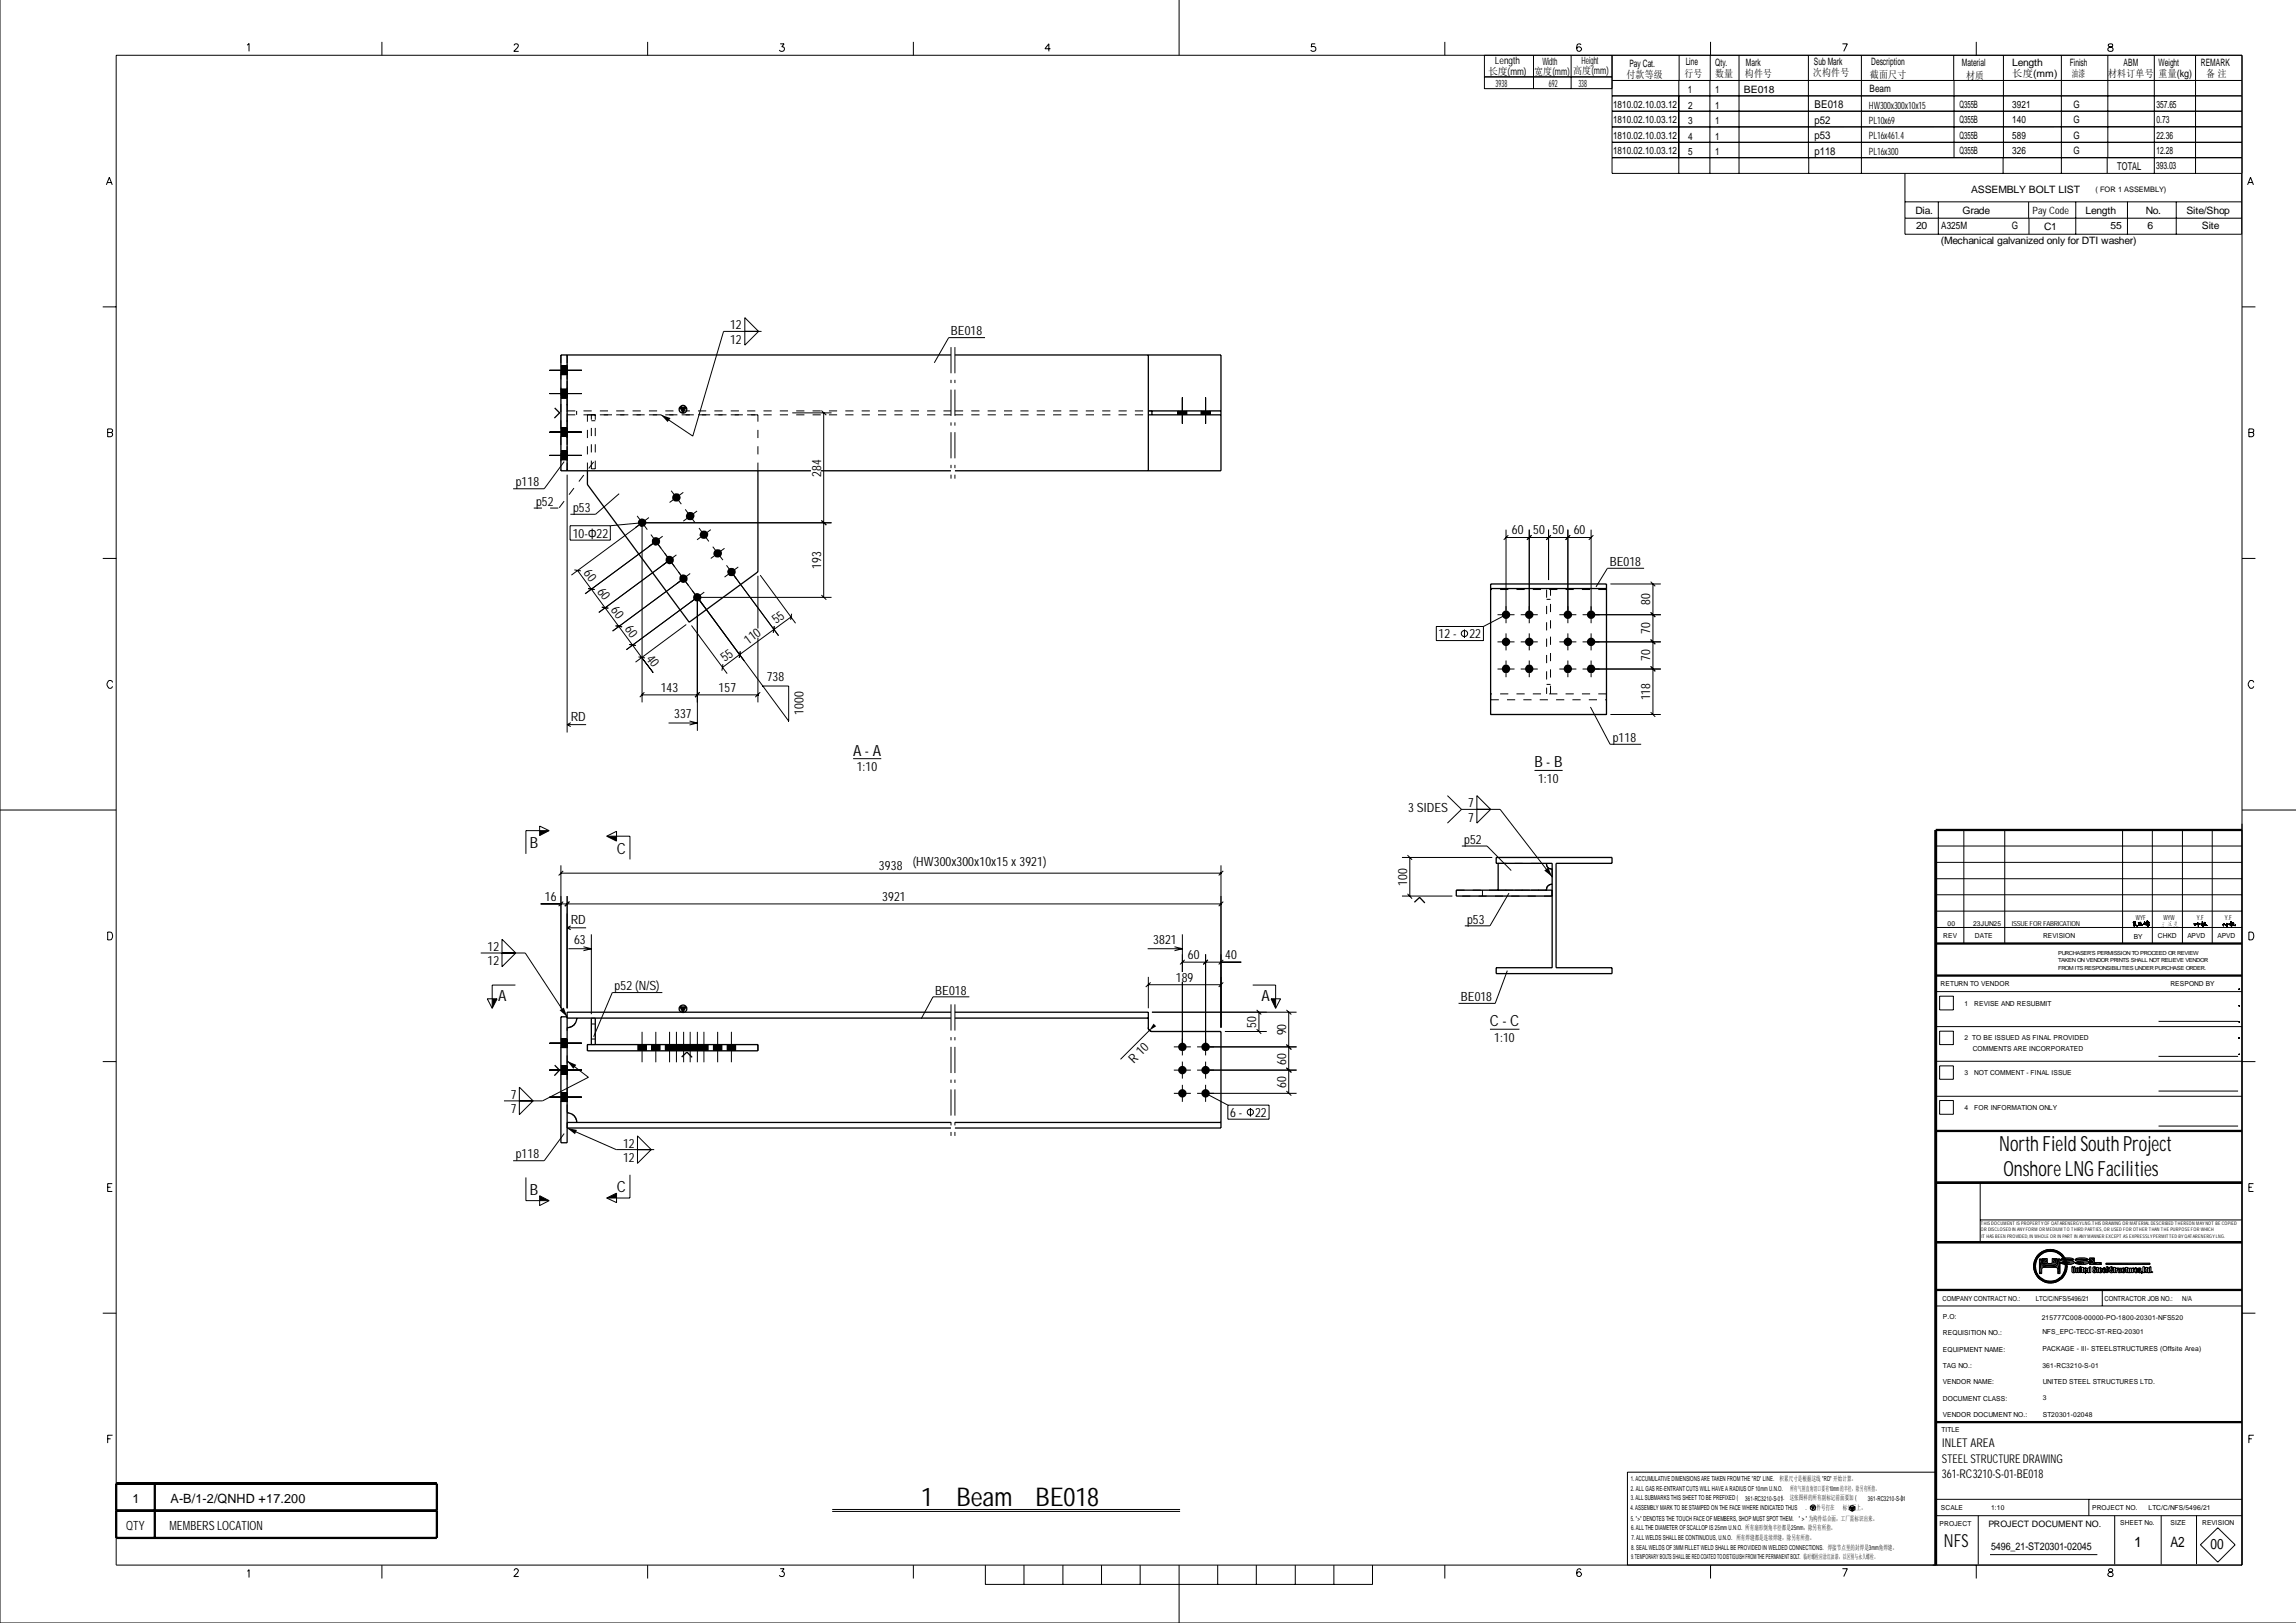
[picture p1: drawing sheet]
<svg xmlns="http://www.w3.org/2000/svg" width="594mm" height="420mm" viewBox="0 0 594 420" stroke-linecap="round" stroke-linejoin="round" font-family="sans-serif">
<defs><g id="words">
<g font-size="6.7">
<text x="238.3" y="389.8">1</text>
<text x="247.5" y="389.8">Beam</text>
<text x="267.9" y="389.8">BE018</text>
</g>
<g font-size="5.4">
<text x="517.2" y="297.9">North Field South Project</text>
<text x="518.3" y="304.3">Onshore LNG Facilities</text>
</g>
<text font-size="4.7" x="502.9" y="400.3">NFS</text>
<g font-size="4">
<text x="220.7" y="195.6">A - A</text>
<text x="397" y="198.6">B - B</text>
<text x="137.1" y="219.5">B</text>
<text x="159.6" y="220.9">C</text>
<text x="128.9" y="259">A</text>
<text x="326.4" y="259">A</text>
<text x="385.5" y="265.6">C - C</text>
<text x="137.1" y="309.3">B</text>
<text x="159.6" y="308.5">C</text>
</g>
<g font-size="3.7">
<text x="552.1" y="400.5">1</text>
<text x="561.5" y="400.4">A2</text>
<text x="571.9" y="400.8">00</text>
</g>
<g font-size="3.3">
<text x="188.9" y="85.3">12</text>
<text x="188.9" y="89">12</text>
<text x="246" y="86.8">BE018</text>
<text x="133.4" y="125.9">p118</text>
<text x="212.4" y="123.4" transform="rotate(-90 212.4 123.4)">284</text>
<text x="138.7" y="130.9">p52</text>
<text x="148.3" y="132.5">p53</text>
<text x="148.2" y="139.2">10-Φ22</text>
<text x="391.2" y="138.3">60 50 50 60</text>
<text x="150.9" y="148.3" transform="rotate(54 150.9 148.3)">60</text>
<text x="212.4" y="147.2" transform="rotate(-90 212.4 147.2)">193</text>
<text x="416.5" y="146.5">BE018</text>
<text x="154.4" y="153.2" transform="rotate(54 154.4 153.2)">60</text>
<text x="158" y="158" transform="rotate(54 158 158)">60</text>
<text x="200.8" y="161.5" transform="rotate(-36 200.8 161.5)">55</text>
<text x="427" y="156.6" transform="rotate(-90 427 156.6)">80</text>
<text x="161.5" y="162.8" transform="rotate(54 161.5 162.8)">60</text>
<text x="193.5" y="166.9" transform="rotate(-36 193.5 166.9)">110</text>
<text x="372.2" y="165.2">12 -</text>
<text x="380.2" y="165.2">22</text>
<text x="427" y="164.1" transform="rotate(-90 427 164.1)">70</text>
<text x="167.1" y="170.4" transform="rotate(54 167.1 170.4)">40</text>
<text x="187.5" y="171.4" transform="rotate(-36 187.5 171.4)">55</text>
<text x="427" y="171.1" transform="rotate(-90 427 171.1)">70</text>
<text x="170.9" y="179">143</text>
<text x="185.9" y="179">157</text>
<text x="198.4" y="176.3">738</text>
<text x="174.4" y="185.8">337</text>
<text x="207.9" y="185.1" transform="rotate(-90 207.9 185.1)">1000</text>
<text x="427" y="181.3" transform="rotate(-90 427 181.3)">118</text>
<text x="147.7" y="186.5">RD</text>
<text x="417.2" y="192">p118</text>
<text x="221.7" y="199.6">1:10</text>
<text x="397.9" y="202.6">1:10</text>
<text x="379.8" y="209">7</text>
<text x="364.3" y="210.2">3 SIDES</text>
<text x="379.8" y="212.8">7</text>
<text x="378.8" y="218.4">p52</text>
<text x="227.4" y="225.1">3938</text>
<text x="236.1" y="224">(HW300x300x10x15 x 3921)</text>
<text x="141" y="233.2">16</text>
<text x="228.3" y="233.2">3921</text>
<text x="364.1" y="229.2" transform="rotate(-90 364.1 229.2)">100</text>
<text x="147.7" y="239.1">RD</text>
<text x="379.6" y="239">p53</text>
<text x="148.5" y="244.3">63</text>
<text x="298.4" y="244.3">3821</text>
<text x="126.2" y="246.1">12</text>
<text x="126.2" y="249.9">12</text>
<text x="307.3" y="248.2">60</text>
<text x="317" y="248.2">40</text>
<text x="159" y="256.3">p52 (N/S)</text>
<text x="242" y="257.4">BE018</text>
<text x="304.2" y="254.1">189</text>
<text x="378" y="259.1">BE018</text>
<text x="325" y="266" transform="rotate(-90 325 266)">50</text>
<text x="332.7" y="268" transform="rotate(-90 332.7 268)">90</text>
<text x="386.6" y="269.7">1:10</text>
<text x="293.4" y="275.3" transform="rotate(-45 293.4 275.3)">R 10</text>
<text x="332.7" y="275.5" transform="rotate(-90 332.7 275.5)">60</text>
<text x="332.7" y="281.5" transform="rotate(-90 332.7 281.5)">60</text>
<text x="132.2" y="284.4">7</text>
<text x="132.2" y="288.1">7</text>
<text x="318.3" y="289.1">6-</text>
<text x="324.7" y="289.1">22</text>
<text x="133.4" y="299.8">p118</text>
<text x="161.2" y="297">12</text>
<text x="161.2" y="300.7">12</text>
<text x="34.3" y="389">1</text>
<text x="44.1" y="389">A-B/1-2/QNHD +17.200</text>
<text x="43.9" y="396">MEMBERS LOCATION</text>
<text x="32.7" y="396.1">QTY</text>
</g>
<g font-size="3.1">
<text x="502.5" y="374.4">INLET AREA</text>
<text x="502.4" y="382.6">361-RC3210-S-01-BE018</text>
<text x="502.4" y="378.5">STEEL STRUCTURE DRAWING</text>
</g>
<g font-size="2.8">
<text x="469.5" y="28">BE018</text>
<text x="469.5" y="32.1">p52</text>
<text x="469.5" y="36.1">p53</text>
<text x="469.5" y="40">p118</text>
<text x="547.8" y="43.9">TOTAL</text>
</g>
<text font-size="2.7" x="515.1" y="401.2">5496_21-ST20301-02045</text>
<g font-size="2.6">
<text x="386.8" y="16.6">Length</text>
<text x="399" y="16.8">Width</text>
<text x="409.2" y="16.6">Height</text>
<text x="421.6" y="17.3">Pay Cat.</text>
<text x="436.1" y="16.9">Line</text>
<text x="443.7" y="17.2">Qty.</text>
<text x="451.7" y="17">Mark</text>
<text x="469.3" y="16.8">Sub Mark</text>
<text x="484.1" y="16.9">Description</text>
<text x="507.6" y="17.2">Material</text>
<text x="520.6" y="17.2">Length</text>
<text x="535.5" y="17.2">Finish</text>
<text x="549.4" y="17.2">ABM</text>
<text x="558.5" y="17.2">Weight</text>
<text x="569.4" y="17.2">REMARK</text>
<text x="385" y="19.4">长度(mm)</text>
<text x="386.9" y="22.5">3938</text>
<text x="396.9" y="19.4">宽度(mm)</text>
<text x="400.7" y="22.6">692</text>
<text x="407" y="19.2">高度(mm)</text>
<text x="408.3" y="22.5">338</text>
<text x="420.8" y="20.2">付款等级</text>
<text x="435.8" y="19.8">行号</text>
<text x="443.7" y="19.8">数量</text>
<text x="451.4" y="19.9">构件号</text>
<text x="469.1" y="19.7">次构件号</text>
<text x="483.7" y="23.7">Beam</text>
<text x="483.8" y="20.1">截面尺寸</text>
<text x="508.7" y="20.3">材质</text>
<text x="520.6" y="19.9">长度(mm)</text>
<text x="536" y="19.9">油漆</text>
<text x="545.4" y="19.8">材料订单号</text>
<text x="558.5" y="19.8">重量(kg)</text>
<text x="570.7" y="19.8">备 注</text>
<text x="417.3" y="27.9">1810.02.10.03.12</text>
<text x="436.7" y="24.1">1</text>
<text x="436.8" y="28.1">2</text>
<text x="443.7" y="24.1">1</text>
<text x="443.7" y="28.1">1</text>
<text x="451.2" y="24.1">BE018</text>
<text x="483.5" y="28.1">HW300x300x10x15</text>
<text x="507" y="27.9">Q355B</text>
<text x="520.6" y="27.9">3921</text>
<text x="536.4" y="27.9">G</text>
<text x="558" y="27.9">357.65</text>
<text x="417.3" y="31.9">1810.02.10.03.12</text>
<text x="417.3" y="35.9">1810.02.10.03.12</text>
<text x="436.8" y="32.1">3</text>
<text x="443.7" y="32.2">1</text>
<text x="483.5" y="32.1">PL10x69</text>
<text x="507" y="31.9">Q355B</text>
<text x="507" y="36">Q355B</text>
<text x="520.6" y="31.9">140</text>
<text x="520.6" y="36">589</text>
<text x="536.4" y="31.9">G</text>
<text x="536.4" y="35.9">G</text>
<text x="558" y="31.9">0.73</text>
<text x="558" y="35.9">22.36</text>
<text x="417.3" y="39.9">1810.02.10.03.12</text>
<text x="436.8" y="36.2">4</text>
<text x="436.8" y="40.1">5</text>
<text x="443.7" y="36.2">1</text>
<text x="443.7" y="40.1">1</text>
<text x="483.5" y="36.1">PL16x461.4</text>
<text x="483.5" y="40">PL16x300</text>
<text x="507" y="40">Q355B</text>
<text x="520.6" y="40">326</text>
<text x="536.4" y="39.9">G</text>
<text x="558" y="40">12.28</text>
<text x="557.9" y="43.9">393.03</text>
<text x="509.9" y="49.9">ASSEMBLY BOLT LIST</text>
<text x="495.6" y="55.3">Dia.</text>
<text x="495.7" y="59.2">20</text>
<text x="502.2" y="59.2">A325M</text>
<text x="507.7" y="55.3">Grade</text>
<text x="520.5" y="59.2">G</text>
<text x="525.9" y="55.4">Pay Code</text>
<text x="528.8" y="59.4">C1</text>
<text x="539.6" y="55.3">Length</text>
<text x="546" y="59.4">55</text>
<text x="555.2" y="55.3">No.</text>
<text x="555.6" y="59.3">6</text>
<text x="565.7" y="55.3">Site/Shop</text>
<text x="569.6" y="59.3">Site</text>
<text x="502.2" y="63.1">(Mechanical galvanized only for DTI washer)</text>
</g>
<text font-size="2.3" x="514.4" y="395.2">PROJECT DOCUMENT NO.</text>
<text font-size="1.9" x="542.1" y="49.7">( FOR 1 ASSEMBLY)</text>
<g font-size="1.8">
<text x="503.9" y="239.6">00</text>
<text x="510.5" y="239.7">23JUN25</text>
<text x="520.5" y="239.7">ISSUE FOR FABRICATION</text>
<text x="552.6" y="238">WYF</text>
<text x="559.7" y="238">WYW</text>
<text x="568.4" y="238">Y.F</text>
<text x="575.6" y="238.1">Y.F</text>
<text x="502.8" y="242.8">REV</text>
<text x="511" y="242.8">DATE</text>
<text x="528.6" y="242.8">REVISION</text>
<text x="552" y="242.9">BY</text>
<text x="558.3" y="242.8">CHKD</text>
<text x="565.9" y="242.8">APVD</text>
<text x="573.7" y="242.8">APVD</text>
<text x="502.1" y="255.3">RETURN TO VENDOR</text>
<text x="561.5" y="255.3">RESPOND BY</text>
<text x="508.3" y="260.3">1</text>
<text x="510.8" y="260.3">REVISE AND RESUBMIT</text>
<text x="508.3" y="269.2">2 TO BE ISSUED AS FINAL PROVIDED</text>
<text x="510.4" y="271.9">COMMENTS ARE INCORPORATED</text>
<text x="508.3" y="278.3">3</text>
<text x="510.8" y="278.3">NOT COMMENT - FINAL ISSUE</text>
<text x="508.3" y="287.3">4</text>
<text x="510.8" y="287.3">FOR INFORMATION ONLY</text>
<text x="502.6" y="336.7">COMPANY CONTRACT NO.:</text>
<text x="502.7" y="341.5">P.O:</text>
<text x="526.7" y="336.6">LTC/C/NFS/5496/21</text>
<text x="528.2" y="341.6">215777C008-00000-PO-1800-20301-NFS520</text>
<text x="544.5" y="336.6">CONTRACTOR JOB NO.:</text>
<text x="564.6" y="336.7">N/A</text>
<text x="502.7" y="345.6">REQUISITION NO.:</text>
<text x="528.4" y="345.4">NFS_EPC-TECC-ST-REQ-20301</text>
<text x="502.7" y="349.8">EQUIPMENT NAME:</text>
<text x="528.4" y="349.8">PACKAGE - III- STEELSTRUCTURES (Offsite Area)</text>
<text x="528.4" y="354">361-RC3210-S-01</text>
<text x="502.7" y="358.2">VENDOR NAME:</text>
<text x="502.7" y="354.1">TAG NO.:</text>
<text x="528.5" y="358.1">UNITED STEEL STRUCTURES LTD.</text>
<text x="502.7" y="362.5">DOCUMENT CLASS:</text>
<text x="528.5" y="362.4">3</text>
<text x="502.3" y="370.6">TITLE</text>
<text x="502.7" y="366.7">VENDOR DOCUMENT NO.:</text>
<text x="528.5" y="366.7">ST20301-02048</text>
<text x="421.9" y="383.2">1. ACCUMULATIVE DIMENSIONS ARE TAKEN FROM THE &quot;RD&quot; LINE.</text>
<text x="460.4" y="383.2">积累尺寸是根据这线 &quot;RD&quot; 开始计算。</text>
<text x="421.9" y="385.8">2. ALL GAS RE-ENTRANT CUTS WILL HAVE A RADIUS OF 10mm U.N.O.</text>
<text x="421.9" y="388.3">3. ALL SUBMARKS THIS SHEET TO BE PREFIXED (</text>
<text x="451.5" y="388.5">361-RC3210-S-01).</text>
<text x="463" y="388.3">这张图样的所有副标记前面要加 (</text>
<text x="463.1" y="385.8">所有气割直角切口要有10mm的半径，除另有所指。</text>
<text x="483.3" y="388.5">361-RC3210-S-01</text>
<text x="491.9" y="388.3">)。</text>
<text x="421.8" y="390.9">4. ASSEMBLY MARK TO BE STAMPED ON THE FACE WHERE INDICATED THUS</text>
<text x="421.9" y="393.5">5. &quot;&gt;&quot; DENOTES THE TOUCH FACE OF MEMBERS, SHOP MUST SPOT THEM.</text>
<text x="422" y="396">6. ALL THE DIAMETER OF SCALLOP IS 25mm U.N.O. 所有扇形倒角半径都是25mm，除另有所指。</text>
<text x="465.4" y="393.5">&quot; &gt; &quot; 为构件结合面，工厂需标识出来。</text>
<text x="467.1" y="390.9">.</text>
<text x="468.8" y="390.9">构件号打在</text>
<text x="476.8" y="390.9">标记面上。</text>
<text x="501.8" y="394.8">PROJECT</text>
<text x="502.2" y="390.8">SCALE</text>
<text x="515.1" y="390.7">1:10</text>
<text x="541.3" y="390.8">PROJECT NO.</text>
<text x="548.6" y="394.7">SHEET No.</text>
<text x="555.8" y="390.9">LTC/C/NFS/5496/21</text>
<text x="561.6" y="394.7">SIZE</text>
<text x="569.7" y="394.7">REVISION</text>
<text x="422" y="401.1">8. SEAL WELDS OF 3MM FILLET WELD SHALL BE PROVIDED IN WELDED CONNECTIONS. 焊接节点里的封焊是3mm角焊缝。</text>
<text x="422.1" y="398.6">7. ALL WELDS SHALL BE CONTINUOUS, U.N.O. 所有焊缝都是连续焊缝，除另有所指。</text>
<text x="422" y="403.4">9. TEMPORARY BOLTS SHALL BE RED COATED TO DISTIGUISH FROM THE PERMANENT BOLT. 临时螺栓应涂红油漆，以区别与永久螺栓。</text>
</g>
<g font-size="1.4">
<text x="532.5" y="249.1">TAKEN ON VENDOR PRINTS SHALL NOT RELIEVE VENDOR</text>
<text x="532.5" y="251">FROM ITS RESPONSIBILITIES UNDER PURCHASE ORDER.</text>
<text x="532.5" y="247.2">PURCHASER'S PERMISSION TO PROCEED OR REVIEW</text>
</g>
<g font-size="1.3">
<text x="512.5" y="317.1">THIS DOCUMENT IS PROPERTY OF QATARENERGY LNG.THIS DRAWING OR MATERIAL DESCRIBED THEREON MAY NOT BE COPIED</text>
<text x="512.5" y="318.7">OR DISCLOSED IN ANY FORM OR MEDIUM TO THIRD PARTIES, OR USED FOR OTHER THAN THE PURPOSE FOR WHICH</text>
<text x="512.7" y="320.5">IT HAS BEEN PROVIDED, IN WHOLE OR IN PART IN ANY MANNER EXCEPT AS EXPRESSLY PERMITTED BY QATARENERGY LNG.</text>
</g>
</g></defs>
<g fill="none" stroke="#000" stroke-width=".26">
<path d="M0 0v420h594M30.1 14.3h550v390.7h-550zM63.9 11.7l.5-.4v2M98.8 10.8v3.5M133 11.8l.3-.5h.5l.3 .4-.2 .7-1 .9h1.3M167.6 10.8v3.5M201.8 11.3h1.1l-.6 .8a.62 .62 0 0 1 .7 .7 .62 .62 0 0 1-.9 .5l-.5-.3M236.3 10.8v3.5M271.8 12.6h-1.5l1.1-1.3v2M305.1 0v14.3M340.3 11.3h-1v.9a.71 .71 0 0 1 1 .1 .71 .71 0 0 1-.2 1 .71 .71 0 0 1-1-.3M373.8 10.8v3.5"/>
<path d="M384 19.9h33.1M384 14.3v8.6h33.1M396.7 14.3v8.6M406.5 14.3v8.6M409 11.6l-.1-.2a.68 .68 0 0 0-.9 .3l-.1 .9M417.1 14.3v30.6h162.9v15.7h-87.2v-15.7M434.4 14.3v6.5M442.5 14.3v6.5M442.6 10.8v3.5M449.9 14.3v30.6M467.9 14.3v26.5M476.7 11.3h1.2l-.9 2"/>
<path d="M481.6 14.3v30.6M505.5 14.3v6.5M511.3 10.8v3.5M518.3 14.3v26.5M533.3 14.3v30.6M545.3 14.3v26.5M545.6 11.4l-.2 .2 .2 .4 .8 .3 .3 .7a.72 .72 0 0 1-.8 .3 .72 .72 0 0 1-.6-.7l.4-.3 .8-.3 .1-.4a.74 .74 0 0 0-1-.2zM557.4 14.3v30.6M568 14.3v30.6M417.1 24.8h162.9M434.3 20.8v24.1M442.4 20.8v24.1"/>
<path d="M505.5 20.8v20M580.1 20.8h-163M580.1 28.8h-163M580.1 32.8l-163 .1h162.9M580.1 36.8h-163M27.5 47.8l.8-1.9 .7 1.9M27.8 47.2h1M417.1 40.8h163M468 40.8v4.1M492.8 52.2h87.2M492.8 56.5h87.2M501.5 52.2v8.4"/>
<path d="M518.2 40.8v4.1M524.8 52.2v4.3M524.9 56.5v4.1M537 52.2v8.4M545.2 40.8v4M550.4 52.2v8.4M563 52.2v8.4M581.5 47.8l.8-1.9 .7 1.9M581.7 47.2h1M26.6 79.4h3.5M580.1 79.4h3.4M142.2 95.8h8.3"/>
<path d="M145.1 94.7h1.6M145.1 96.9h1.6M192.7 82.2l3.6 3.6-3.6 3.5zM197 85.8h-9.8l-8 27.1-8.2-5.5M254.8 87.4h-9.4l-3.7 6.5M27.9 111l1.1 .2 .1 .4-.4 .3a.56 .56 0 0 1 .4 .6 .56 .56 0 0 1-.4 .5h-.8zM27.9 111.9h.8M142.2 101.9h8.3M142.2 111.8h8.3M142.2 117.9h8.3M145.1 100.8h1.6M145.1 103h1.6"/>
<path d="M145.1 110.7h1.6M145.1 112.9h1.6M145.1 116.8h1.6M145.1 119h1.6M146 119.5l-5.2 7h-8M205 106.8h10.1M212.5 106.3l1.3 1.1M213.1 106.8v47.8M304.8 106.3v1.1M305.9 102.9v6.7M307 106.3v1.1M310.8 106.3v1.1"/>
<path d="M311.9 102.9v6.7M313 106.3v1.1M581.8 111l1.2 .2 .1 .4-.4 .3a.56 .56 0 0 1 .4 .6 .56 .56 0 0 1-.4 .5h-.9zM581.8 111.9h.9M146.7 122.9v66.7M147.5 136.1h10.4v3.7h-10.4zM160.2 127.8l-6.1 5.3h-6.5M164.8 133.5l2.7 3.6M165.4 135.9l-17.6 12.9M166.1 136.2v45.6M166.1 135.3l-8.2 .8M167.1 135.3h48"/>
<path d="M167.9 133.9l-3.6 2.7M168.4 138.3l29 39.2M171.4 138.8l-20 14.9M173.7 127l2.6 3.5M176.8 127.4l-3.6 2.6M177.3 131.8l2.5 3.5M180.3 132.2l-3.5 2.7M180.8 136.7l2.6 3.4M183.9 137.1l-3.6 2.6M212.5 134.7l1.3 1.2M389.6 137.1v24.2M389.6 139.1h22"/>
<path d="M390.2 138.5l-1.2 1.2M395.6 137.1v24.2M396.2 138.5l-1.1 1.2M400.6 137.1v13M401.2 138.5l-1.1 1.2M405.6 137.1v24.2M406.2 138.5l-1.2 1.2M411.6 137.1v24.2M412.2 138.5l-1.1 1.2M26.6 144.5h3.5M148.6 147.5l1.7 .2M149.4 147.7l19.6 26.4"/>
<path d="M152.1 152.3l1.7 .3M155.7 157.1l1.7 .3M172.5 145.5l-17.6 13M175 143.6l-3.5 2.6M176 150.4l-17.5 12.9M178.6 148.4l-3.5 2.6M180.4 155.6v33.5M181 155.4l11.5 15.6M181.4 154.6h33.7M182.2 153.2l-20.1 14.9M184.4 141.5l2.6 3.4M187.5 141.9l-3.6 2.6"/>
<path d="M188 146.3l2.6 3.6M189.8 148.8l11.6 15.7M191 146.7l-3.5 2.7M196.1 149v13.6M196.7 148.8l9.1 12.5M204.6 159.7l-17.7 13M204.8 158.8l-.2 1.6M212.5 154l1.3 1.2M387.4 159.1h4.4M389.6 159.1l-5.8 3M393.4 159.1h4.4M403.4 159.1h4.4"/>
<path d="M416.6 151.1h13.1M425.4 147.1h-9.5l-3 4.8M427.1 158.5l1.1 1.2M427.1 150.5l1.1 1.2M427.7 151.1v33.8M429.7 159.1h-20.3M580.1 144.5h3.4M29.1 176.6l-.2-.4a.94 .94 0 0 0-1.2 .4 .94 .94 0 0 0 .2 1.2l.4 .3h.4l.4-.5M159.3 162l1.7 .2M162.8 166.8l1.7 .2M165.2 170l1.7 .3M166.1 179.8h30"/>
<path d="M166.7 179.2l-1.2 1.2M177.5 161.6l-13.1 9.8M178.9 161.9l9.2 12.4M181 179.2l-1.2 1.2M187 171.9l-.2 1.7M191.5 168.6l-.2 1.7M196.1 165v16.8M196.7 179.2l-1.3 1.2M197.4 177.5h6.6v9.1zM200.3 162.1l-.2 1.6M371.6 162.1h12.2v3.7h-12.2zM378.9 162.9v2.2"/>
<path d="M387.4 166.1h4.4M387.4 173.1h4.4M389.6 163.9v4.4M389.6 170.9v4.4M393.4 166.1h4.4M393.4 173.1h4.4M395.6 163.9v4.4M395.6 170.9v4.4M403.4 166.1h4.4M403.4 173.1h4.4M405.6 163.9v4.4M405.6 170.9v4.4"/>
<path d="M409.4 173.1h20.3M411.6 163.9v4.4M411.6 170.9v4.4M427.1 172.5l1.1 1.2M427.1 165.5l1.1 1.2M429.7 166.1h-20.3M583.1 176.6l-.3-.4a.94 .94 0 0 0-1.1 .4 .94 .94 0 0 0 .2 1.2l.4 .3h.4l.4-.5M146.7 187.5l1 .5M146.7 187.5h4.9M147.7 187l-1 .5M173 187.1h7.4M178.4 186.6l2 .5"/>
<path d="M180.4 187.1l-2 .5M220.7 196.3h7.3M397 199.4h7.3M411.5 183l5.1 9.6h8M416.6 184.9h13.1M427.1 184.3l1.1 1.2M0 209.6h30.1M139.6 213.8l2.5 1.2-2.5 1.2zM142.1 215h-6v6M157 216.4l2.5-1.3v2.6zM157 216.4h6v6M374.5 205.9l3.6 3.6"/>
<path d="M378.1 209.5h10l13.5 17.4M378.1 209.5l-3.6 3.5M378.2 218.9h6.5l6.3 6.4M382.1 205.9l3.6 3.6-3.6 3.5zM500.8 218.9h79.3M508.1 214.8v29.4M518.7 214.8v29.4M549.1 214.8v29.4M556.9 214.8v29.4M564.6 214.8v29.4M572.3 214.8v29.4M580.1 209.6h13.9"/>
<path d="M139.9 233.9h176M145.1 226h170.8M145.1 223.9v37M145.7 225.4l-1.2 1.2M145.7 233.3l-1.2 1.2M146.7 231.9v29M147.3 233.3l-1.2 1.2M147.7 239.6l-1 .5M315.9 223.9v42M316.5 225.4l-1.2 1.2M316.5 233.3l-1.2 1.2M362.7 231.9h13.1"/>
<path d="M362.7 221.9h23.4M364.2 231.3l1.1 1.3M364.2 221.3l1.1 1.2M364.7 221.9v10M390.4 231.1l-4.9 8.5h-6.5M500.8 235.8h79.3M500.8 231.6h79.3M500.8 227.4h79.3M500.8 223.2h79.3M551.9 238.7h.1M551.9 238.8h.1M552 238.9h.1"/>
<path d="M552 239.2h.3M552 238.8l-.1 .1M552 238.8v.1M552.1 238.9v.1M552.1 239.4h.1M552.1 239.8h.2M552.1 238.6l-.2 .2M552.1 238.8l-.1 .1M552.1 239.1v.1M552.1 239.8v.1M552.1 239.4l-.1 .1M552.1 239.8l.2-.1-.1 .2"/>
<path d="M552.2 239.2h.1M552.2 239.6v.1M552.2 238.6l-.3 .1M552.2 238.6l-.3 .2M552.2 238.6h.1M552.2 239.1l-.1 .1M552.3 238.9h.1M552.3 239.4l-.4 .1h.2M552.3 238.6l-.1 .1M552.3 238.6h.2l-.4 .4M552.3 238.8l.2-.1-.4 .3M552.3 239.2l.2-.1-.2 .3"/>
<path d="M552.4 238.6l-.1 .1M552.4 238.9l-.3 .3M552.4 238.9l-.1 .1M552.4 239.5l-.2 .1M552.4 239.4l-.3 .1M552.4 239l-.3 .2M552.4 239.3l-.2 .2 .4-.1M552.5 238.8l-.4 .2M552.5 239.3l-.4 .2M552.5 239.4l-.2 .1M552.6 239.4h.1M552.6 239.4l.1 .2 .2-.1"/>
<path d="M552.6 239.1l-.3 .3M552.6 239.1l-.5 .3M552.6 239.1l-.5 .4M552.6 239.4l-.4 .2M552.6 239.4l-.1 .1M552.8 239.5l.2 .1M553.2 238.8h.1M553.4 239l.1 .3M553.4 239.4h.1M553.5 239.3h.1M553.5 239.4v.1M553.5 239.4l-.1 .1"/>
<path d="M553.6 239.4l-.1 .1M553.6 239.5l.1-.1-.1 .1M553.6 238.7v.5M553.6 239.2v.1M553.6 239.2l-.1 .1M553.7 238.9l.1 .4M553.7 238.7l-.2 .1M553.7 238.8v.1M553.7 239.4l.3-.1-.4 .2M553.8 238.8l-.1 .1M553.9 238.7l-.5 .1h.2M553.9 238.7l-.1 .1"/>
<path d="M553.9 238.7v.1M553.9 239.4l-.4 .1M553.9 239.4h-.1M554 239.1h.1M554 239.4h-.2M554.1 239.1l-.2 .3M554.1 239.4h.2M554.1 239.4h.1M554.1 239.1l-.5 .4M554.1 239.4h-.3M554.6 238.9l.1 .2M554.7 239.1h.1"/>
<path d="M554.7 239v.1M554.7 239.2v.1M554.8 238.7l-.1 .5M554.8 239h.1M554.8 238.5v.2M554.9 238.6l-.1 .1M555 239.2l-.3 .1M555.1 239.1h.1M555.1 239h.1M555.1 239.1l-.4 .2M555.2 238.9l-.5 .4M555.2 239.1v.3"/>
<path d="M555.2 239l-.3 .2M555.2 239v.1M555.2 239l-.1 .1M555.4 238.6h.1M555.5 238.6l.3-.1 .1 .2M555.5 238.5l-.3 .3M555.5 238.3h.1M555.5 238.5l-.3 .2M555.5 238.6l-.3 .2 .2-.1M555.5 238.5v.1M555.5 239v.1M555.5 239.3v.1"/>
<path d="M555.5 239l-.1 .1M555.5 238.9l-.2 .1 .3-.1M555.5 239.4l.3-.2-.2 .2M555.6 238.3l-.3 .3M555.6 238.3l-.2 .1M555.6 238.4l-.2 .1M555.6 239.2l.2-.2-.3 .3M555.7 238.8h.1M555.7 238.8l-.5 .3M555.7 238.8l.1 .1M555.7 239.6l.1 .2M555.7 238.8h-.2"/>
<path d="M555.7 239l-.2 .1M555.8 239.4l-.3 .1M555.8 239.8v.1M555.8 239.3h.1M555.8 239.4l-.2 .2M555.8 239.4l-.1 .2M555.8 239.5l.2-.1zM555.8 239.8l-.1 .1M555.8 238.8h.2M555.8 238.8l-.3 .3M555.8 238.7v.1M555.8 238.8h-.1"/>
<path d="M555.8 239.3l-.3 .3M555.9 238.7l-.7 .3 .2-.2M555.9 239.4h.1M555.9 239v.1M555.9 238.7l-.4 .3M555.9 238.8h-.2M555.9 239l-.4 .3M555.9 239l-.4 .4M555.9 239l-.1 .1M556 238.8l-.5 .5M556 238.8l-.5 .3M556 238.8l-.1 .1"/>
<path d="M556.1 238.8l-.5 .3 .2-.1M556.1 239.4h.1M556.1 239.4l-.3 .1M556.1 239.4l-.2 .1M556.1 239.4l-.1 .1 .2-.1M567.6 239.1l.1 .1M567.8 239.2v.1M567.9 239.5h.1M567.9 239.4l-.1 .1M567.9 239.3v.1M567.9 239.2l-.1 .2h.1M568.2 239.1l-.3 .2"/>
<path d="M568.2 239.1l-.1 .2h.3M568.2 239.1l-.1 .1M568.3 239.2l-.1 .1M568.3 239.3h.1M568.4 239.2v.1M568.5 239.2v.1M568.6 238.8l.1 .2M568.7 239l.1 .1M568.7 239.3v.6h.2M568.7 239.2h.1M568.7 239.5h.1M568.8 239.1l-.4 .2"/>
<path d="M568.8 238.9l-.1 .1M568.8 239.1l-.2 .2 .3-.1M568.8 239.1l-.1 .2M568.9 239.1l-.2 .2M569 239.1l.1 .1M569.2 239.1l-.2 .1M569.6 239l-.1 .2h.1M569.6 239.1l-.1 .2M569.7 238.8l.2-.3-.2 .2 .2 .1M569.7 239.3l.1 .1M569.7 238.5h.1M569.7 239.1l-.2 .2"/>
<path d="M569.8 239l-.3 .3M569.8 239.4l.3-.2-.2 .2M569.9 238.8l-.3 .6M569.9 239.4h.1M569.9 239.4l.1 .5M569.9 239.5h.1M569.9 238.8v.5M569.9 239l-.1 .1M569.9 239.1h.1M570 239.1l-.2 .3M570 239.3h.1M570 239.7v.2"/>
<path d="M570 239.8v.1M570.1 239l-.1 .1M570.2 238.8l.3-.1-.3 .2M570.3 239l-.1 .1M570.3 239h.2M570.3 238.8l-.1 .2zM570.4 238.8l.1 .1M570.4 239.1l.1 .3M570.5 238.9l-.3 .4 .1 .2-.1-.4M570.5 239.4h.1M570.5 238.9l-.2 .1M570.6 239.4h.1"/>
<path d="M570.6 239l-.2 .2M570.6 239.3l-.1 .1M570.6 239.4h-.1M570.7 239.4h.1M570.8 239.4v.1M570.9 239.4l-.1 .1M570.9 239.4h.1M571 239.4l-.2 .1M571 239.4l-.1 .1M571 239.4v.1M575.1 239.3v.1M575.1 239.2v.1"/>
<path d="M575.1 239.4h.1M575.1 239.5l.2 .1M575.1 239.4h.2l-.2 .1M575.3 239.2l.3-.1-.5 .3M575.3 239.3l-.2 .1M575.3 239.4l-.2 .1M575.4 239.1h.1M575.5 239.2h.1v.2l.2-.1M575.5 239.1l-.4 .3M575.7 239.3l-.1 .1M576 239.3l.2-.1-.1 .2 .1 .2M576.1 238.9l.1 .1"/>
<path d="M576.2 239.6v.1M576.2 239.7v.2M576.2 238.9l-.2 .5M576.2 239.9h.1M576.2 239.1l-.5 .3 .2-.1M576.3 239.2h.1M576.4 239.2h.2M576.4 239.2v.1M576.8 239.1h.1M576.9 239.1v.2l.5-.2M576.9 239.1l-.1 .1M576.9 239.4h.1"/>
<path d="M577.1 239.4h.2v.5h.1M577.2 238.8l.1-.2v.2M577.2 238.8l-.1 .1M577.2 238.8v.1M577.2 239.2h.1M577.3 238.5l-.1 .1M577.3 238.8l-.3 .6M577.3 239h.1M577.3 238.8h.1M577.3 239.3v.1M577.3 239.9h.1M577.4 239.1l-.1 .2"/>
<path d="M577.4 239.2h.1M577.4 239.1v.1M577.4 239.9h-.1M577.4 239.4h-.1M577.5 239.2l-.2 .2M577.5 239.1l-.1 .1M577.5 239.2l-.2 .1M577.5 239.2l-.3 .2M577.5 239.3l-.2 .1M577.6 239.1h.2M577.7 238.8h.1M577.7 238.8v.2"/>
<path d="M577.7 239.1v.5M577.7 239.5h.1M577.8 238.9l-.2 .2M577.8 239l-.2 .2v.2h.2M577.8 239v.1M577.8 239l-.2 .1M577.8 238.8v.1M577.8 239h.1M577.8 238.8l-.2 .2 .2-.1M577.8 238.8h-.1M577.9 239v.4M577.9 238.8l-.1 .3"/>
<path d="M577.9 239l-.1 .1M577.9 239.5h.3M578.2 239.5l-.1 .1M578.3 239.4h.1M578.4 239.4l-.1 .2 .1-.1M578.4 239.4l-.2 .1M27.9 241.2h.5a1.06 1.06 0 0 1 .7 1.3 1.06 1.06 0 0 1-1.2 .7zM124.4 246.6h11.5l10.8 16.5M126.1 258.5h2.5l-1.3 2.4zM129.9 243.1l3.5 3.5-3.5 3.6zM133.4 254.9h-6.1v6M146.7 240.1l1 .5"/>
<path d="M146.7 240.1h4.9M147.1 245.5h5.9M151 245l2 .5M153 241.8v20.7M153 245.5l-2 .5M171.4 256.9h-13l-4.8 11.4M250.8 258h-9.4l-3.1 5.7M296.9 245.5h9M297.1 254.8h18.8M297.1 252.8v8.1M297.7 254.3l-1.3 1.1M303.9 245l2 .5"/>
<path d="M305.9 249h15.2M305.9 241.8v9.7M305.9 254.1v19M305.9 245.5l-2 .5M306.5 248.4l-1.2 1.2M311.9 247v26.1M312.5 248.4l-1.2 1.2M316.5 254.3l-1.2 1.1M316.5 248.4l-1.2 1.2M324.1 254.9h5.9v6M328.8 258.5h2.5l-1.3 2.4zM390 251.2l-3.2 8.5h-9.4"/>
<path d="M500.8 240h79.3M500.8 256.6h79.3M501.8 257.8h3.6v3.6h-3.6zM579.2 256h.3M581.8 241.2h.6a1.06 1.06 0 0 1 .7 1.3 1.06 1.06 0 0 1-1.3 .7zM26.6 274.7h3.5M142.2 276.9h8.3M142.2 270h8.3M145.1 275.8h1.6M145.1 271.1h1.6M145.1 268.9h1.6M145.1 278h1.6"/>
<path d="M146.7 274.6l5.5 4.2-11.8 6.1h-10M165 270.3v1.6M166.1 267v7.9M167.2 270.3v1.6M168.6 270.3v1.6M169.7 267v7.9M170.8 270.3v1.6M172.1 270.3v1.6M173.2 267v7.9M173.9 270.3v1.6M174.3 270.3v1.6M175 267v7.9"/>
<path d="M175.8 270.3v1.6M176.1 270.3v1.6M176.9 267v7.9M177.5 270.3v1.6M178 270.3v1.6M178.6 267v7.9M179.3 270.3v1.6M179.7 270.3v1.6M180.4 267v7.9M181 270.3v1.6M181.5 270.3v1.6M182.1 267v7.9"/>
<path d="M183.2 270.3v1.6M184.6 270.3v1.6M185.7 267v7.9M186.8 270.3v1.6M188.1 270.3v1.6M189.2 267v7.9M190.3 270.3v1.6M297.1 265.9a.89 .89 0 0 0 .9 1.1M297.3 266.7l-7.4 7.5M298 262h37.4M303.7 270.9h4.4M303.7 276.9h4.4"/>
<path d="M305.9 274.7v4.4M309.7 270.9h25.7M311.9 274.7v4.4M316.9 267h10.8M325.1 266.4l1.2 1.1M325.1 261.4l1.2 1.2M325.7 262v5M332.8 270.3l1.3 1.3M332.8 261.4l1.3 1.2M332.8 276.4l1.3 1.1M333.4 262v21M335.4 276.9h-25.7"/>
<path d="M385.5 266.4h7.6M500.8 265.7h79.3M500.8 274.7h79.3M501.8 275.8h3.6v3.5h-3.6zM501.8 266.9h3.6v3.4h-3.6zM558.5 273.4h20.5M558.5 264.3h20.5M579.2 260.3h.3M579.2 264.4h.3M579.2 268.6h.3M579.2 272.9h.3M580.1 274.7h3.4"/>
<path d="M134.4 281.3l3.5 3.6-3.5 3.6zM142.2 284h8.3M145.1 285.1h1.6M145.1 282.9h1.6M146 293.4l-5.2 7h-8M146.7 291.9l12.7 5.6h9.8M164.9 294l3.6 3.5-3.6 3.6zM303.7 283h4.4M305.9 280.8v4.4M311.9 280.8v4.4M311.9 283l5.8 3M317.7 286h10.6v3.6h-10.6z"/>
<path d="M323.5 286.8v2.2M332.8 282.4l1.3 1.1M335.4 283h-25.7M500.8 283.7h79.3M501.8 284.8h3.6v3.6h-3.6zM558.5 282.4h20.5M558.5 291.4h20.5M27.9 307.3h.7M29 306.3h-1.1v2.1h1.1M136.1 304.7v6h6M139.6 309.5l2.5 1.2-2.5 1.3zM157 310l2.5-1.2v2.4z"/>
<path d="M163 304v6h-6M512.3 306.1v15.3M512.3 315.7h67.7M581.8 307.3h.8M583 306.3h-1.2v2.1h1.2M26.6 339.9h3.5M500.8 338h79.3M526.1 327.7a4.4 4.4 0 0 1 4.4-4.4 4.4 4.4 0 0 1 4.3 4.4M526.1 327.7a4.4 4.4 0 0 0 4.4 4.4 4.4 4.4 0 0 0 4.3-4.4M526.1 327.7h.5M526.6 327.7a3.9 3.9 0 0 1 3.9-3.9 3.9 3.9 0 0 1 3.8 3.9M526.6 327.7a3.9 3.9 0 0 0 3.9 3.9 3.9 3.9 0 0 0 3.8-3.9"/>
<path d="M526.6 327.4l-.5 .4M526.6 327.5l-.5 .5M526.6 327.7l-.5 .4M526.6 327.8l-.5 .5M526.6 327.9l-.4 .4M526.6 328.1l-.4 .4M526.6 328.2l-.4 .4M526.6 328.3l-.4 .4M526.6 328.4l-.3 .4M526.6 327.1l-.5 .5M526.6 327.2l-.5 .5M526.7 328.5l-.4 .4"/>
<path d="M526.7 328.6l-.4 .4M526.7 328.8l-.3 .3M526.7 326.7l-.6 .6M526.7 326.9l-.6 .6M526.8 328.8l-.4 .4M526.8 328.9l-.3 .5M526.8 329l-.3 .4M526.8 326.6l-.7 .6M526.9 329.1l-.4 .4M526.9 329.3l-.4 .3M526.9 326.3l-.7 .7M527 329.4l-.4 .3"/>
<path d="M527 329.4l-.4 .4M527 326.1l-.8 .7M527.1 329.5l-.4 .4M527.1 329.6l-.4 .3M527.1 325.8l-.9 .8M527.1 329.7l-.3 .3M527.2 329.8l-.4 .3M527.2 329.9l-.3 .3M527.3 329.9l-.3 .4M527.3 330l-.3 .4M527.3 325.5l-1 1M527.4 330.1l-.3 .4"/>
<path d="M527.5 330.1l-.4 .4M527.6 330.2l-.4 .3M527.6 330.3l-.4 .3M527.6 325.8h.6v1.4l.4 .4h3.4l.4-.4v-1.4h.6v3.8h-.6v-1.3l-.4-.3h-3.4l-.4 .3v1.3h-.6zM527.6 330.4l-.3 .3M527.7 330.5l-.3 .3M527.8 330.5l-.3 .4M527.9 330.6l-.3 .4M528 330.7l-.4 .3M528 324.1l-1.1 1.1M528.1 330.8l-.4 .3M528.2 330.8l-.4 .3"/>
<path d="M528.2 330.9l-.3 .3M528.3 331l-.3 .3M528.3 323.9l-1.6 1.6M528.4 327h3.6M528.4 325.7h1.3v1.2l.1 .1h1l.1-.2v-1.1h1.3v1.2l-.3 .3-.7 .2-2.2-.1-.6-.3zM528.4 331l-.3 .3M528.5 331l-.3 .4M528.6 331l-.4 .5M528.6 323.8l-2.1 2M528.7 331.1l-.4 .4M528.7 331.2l-.3 .4M528.8 331.2l-.3 .4"/>
<path d="M528.8 323.7l-2.3 2.4M528.9 331.3l-.3 .3M529 331.3l-.3 .3M529.1 331.4l-.4 .3M529.1 323.6l-2.7 2.7M529.2 331.4l-.4 .3M529.3 331.4l-.4 .4M529.3 323.5l-1.1 1M529.4 331.5l-.4 .3M529.4 323.4l-.8 .9M529.5 331.5l-.4 .4M529.6 331.5l-.3 .4"/>
<path d="M529.6 323.4l-.8 .8M529.7 331.6l-.4 .3M529.8 323.4l-.7 .7M529.9 331.6l-.5 .4M529.9 323.3l-.6 .7M530.1 331.6l-.4 .4M530.1 323.3l-.6 .6M530.2 331.6l-.4 .5M530.2 323.3l-.5 .6M530.4 331.6l-.6 .5M530.4 323.3l-.6 .5M530.4 331.6l-.4 .5"/>
<path d="M530.5 323.3l-.5 .5M530.6 331.6l-.5 .5M530.6 323.3l-.5 .5M530.7 331.6l-.4 .5M530.8 323.3l-.5 .5M530.9 331.6l-.5 .5M530.9 323.3l-.5 .5M531 331.6l-.5 .5M531 323.3l-.5 .5M531.1 323.3l-.4 .5M531.2 323.4l-.4 .4M531.2 331.6l-.6 .5"/>
<path d="M531.4 331.5l-.6 .6M531.4 323.4l-.5 .4M531.5 323.4l-.5 .4M531.5 331.5l-.6 .6M531.5 323.5l-.4 .3M531.6 323.5l-.3 .4M531.7 331.4l-.6 .7M531.8 323.5l-.4 .4M531.9 323.6l-.4 .3M532 331.3l-.8 .7M532 323.6l-.4 .4M532 323.6l-.3 .4"/>
<path d="M532.1 323.7l-.3 .3M532.2 331.2l-.8 .8M532.2 323.7l-.3 .4M532.3 323.8l-.3 .3M532.4 324.4l.4-.4-.3 .4M532.5 331l-.9 .9M532.5 323.8l-.5 .4M532.6 323.8l-.5 .4M532.6 323.9l-.4 .4M532.7 323.9l-.4 .4M532.9 324.1l-.3 .3M533 330.6l-1.2 1.3"/>
<path d="M533 324.2l-.4 .3M533.1 324.2l-.4 .3M533.1 324.3l-.3 .3M533.2 325.8h3M533.2 325.9l-.1 .2 .4 .3 1.9 .3-.5 .2-1.8-.2 .4 .4 .6 .1h1.8a.62 .62 0 0 0 .8-.6 3.1 3.1 0 0 0-2.3-.5v-.1M533.2 325.9h3.3M533.2 324.4l-.3 .3M533.3 324.4l-.3 .4M533.4 324.4l-.3 .4M533.5 324.5l-.4 .5M533.6 324.7l-.4 .3M533.7 324.7l-.4 .3"/>
<path d="M533.7 324.8l-.3 .3M533.7 324.9l-.3 .3M533.8 330.5l-.6 .5M533.8 325l-.3 .3M533.9 325l-.3 .4M533.9 325.1l-.3 .4M534 325.2l-.3 .3M534.1 325.3l-.4 .3M534.1 325.4l-.4 .3M534.2 325.5l-.4 .3M534.2 330l-1.5 1.4M534.2 325.5l-.4 .4"/>
<path d="M534.2 325.6l-.3 .4M534.3 327.7h.5M534.3 325.7l-.3 .4M534.3 329.7l-1.8 1.9M534.3 325.8l-.3 .3M534.4 329.4l-2.2 2.3M534.4 325.9l-.4 .3M534.5 325.9l-.4 .4M534.5 329.3l-2.5 2.5M534.5 326.1l-.4 .3M534.5 326.1l-.3 .5M534.6 329l-1.2 1.3"/>
<path d="M534.6 326.2l-.4 .4M534.6 326.3l-.4 .4M534.6 326.5l-.4 .3M534.7 328.8l-1 1M534.7 326.6l-.5 .4M534.7 326.7l-.5 .5M534.7 328.7l-.8 .7M534.7 326.6l-.5 .5M534.8 328.2l-.6 .6M534.8 326.9l-.5 .4M534.8 327.2l-.5 .4M534.8 327.3l-.5 .5"/>
<path d="M534.8 327.5l-.5 .5M534.8 328l-.6 .6M534.8 328.3l-.7 .7M534.8 328.5l-.8 .7M534.8 327l-.5 .4M534.8 327.2l-.5 .5M534.8 327.6l-.5 .5M534.8 327.7l-.6 .6M534.8 327.9l-.6 .5M535 325.9l.3 .2h1.3l-.1-.2M536 327.8h.4v1.4l.1-1.4h.4v1.4a.47 .47 0 0 1-.5 .2 .47 .47 0 0 1-.4-.2zM536.2 325.7l-2.1-.2-.7 .3"/>
<path d="M536.2 325.7l.2 .1M536.5 325.8l-3.3 .1M537 325.8l3.3 .1M537 325.8h2.9M537 328.2l.7-.1 .2 .2v1.1h-.4v-1.1l-.1 .1v1h-.4zM537 325.8l-.1 .2a1.76 1.76 0 0 0 1.7 .6l.6 .2-2.4-.1 1 .5h1.9a.49 .49 0 0 0 .6-.2 .49 .49 0 0 0 0-.6l-1.7-.3h-.4v-.2M537.5 328.2l-.1 .1M538.1 328.2h.3v1.2h-.3zM538.1 327.8h.3v.3h-.3zM538.6 328h.4l.1 .2v1.2l-.5-.1zM538.7 325.9l.4 .2h1.2v-.2M539.5 328.3l.1 .3z"/>
<path d="M539.7 329.4l.3-.3v-.3h-.3l-.2 .4v-.4h.5l-.2-.5a.38 .38 0 0 0-.3-.2 .38 .38 0 0 0-.3 .2v.9l.3 .2M539.7 329.4h-.2M539.9 325.7l-2.1-.2-.7 .3M539.9 325.7l.2 .1M540.2 328.2l.2-.1 .2 .2v-.5h.3v1.6l-.3-.1-.3 .1-.2-.1zM540.3 325.8l-3.3 .1M540.5 328.3l.1 .9zM540.6 325.5h1.3v1.2h1.7v.5h-3zM541.4 328l.6-.2 .3 .3v.2h-.5v-.2l.1 .3 .4 .4v.5l-.3 .1-.6-.1v-.5h.4v.3h.2l-.6-.6zM541.5 327.9h.1M542.5 328l.4 .2v1.2h-.4zM543.1 328.2l.4-.1 .3 .2v.5h-.4v.4l.1-.4h.3v.4a.45 .45 0 0 1-.4 .2 .45 .45 0 0 1-.4-.3z"/>
<path d="M543.4 328.3l.1 .3zM543.9 333.8v4.2M544.1 328.2l.4-.1 .2 .2 .1 .5h-.5v.4l.2-.4h.3l-.1 .4a.4 .4 0 0 1-.3 .3 .4 .4 0 0 1-.4-.3zM544.3 328.3l.1 .3zM544.8 326.9h11.5v.3h-11.5zM544.9 327.8h.4v1.6h-.4zM545.8 327.9l.6-.1 .2 .2v.3h-.3v-.2l-.1 .2a.68 .68 0 0 1 .2 1.1h-.5l-.1-.3v-.3h.5l-.1 .4v-.4a.57 .57 0 0 1-.4-.9zM546.8 328h.4l.1 .2v1.2l-.5-.1zM547.4 328.2h.3v.1l.3-.2v.5l-.3 .1v.7h-.3zM548 328.2h.4v1l.2-.2v-.8h.3v1.2h-.9zM548.6 329.3l-.1 .1M549.1 328.3l.2-.2 .5 .2v.3h-.3l-.1-.3v.9l.1-.4h.3v.5l-.2 .1a.38 .38 0 0 1-.4 0 .38 .38 0 0 1-.2-.4z"/>
<path d="M550 328l.1 1.4h.4v-1.2h.4v1l.1-1h.4v1.2h-.6l-.2-.2h-.3l.1-1zM551 329.3v.1M551.5 328.2h.4v.1l.2-.2-.2 1.3h-.4zM552.4 328.2l.3-.1 .3 .2v.5h-.4v.4l.1-.4h.3v.6h-.5l-.3-.3zM552.4 329.4h.1M552.6 328.3l.1 .3zM553.2 328.2l.4-.1 .4 .2v.2l-.5-.1 .5 .4v.5a.52 .52 0 0 1-.9-.4h.4l.1 .3v-.3a.47 .47 0 0 1-.4-.2 .47 .47 0 0 1 0-.5zM553.7 329.4h.1M554.1 329.1h.2l-.2 .5zM554.4 327.8h.4v1.3h.3v.3h-.7zM556.1 328.3l.1 .9zM556.2 328.2l-.5 .1v1.1l-.5-.1-.1-1.1 .4-.2v1.2h.2"/>
<path d="M556.2 328.3v-.5h.3v1.6l-.3-.1-.3 .1-.2-.1M556.7 329.1h.2v.3h-.2zM580.1 339.9h3.4M27.9 372.4h.7M29.1 371.4h-1.2v2.1M581.8 372.4h.8M583.1 371.4h-1.3v2.1M215.3 390.7h90M215.3 391.2h90M478.6 390l.6 1.1 .6-1.1M500.8 392.3h79.3M500.8 388h79.3"/>
<path d="M511.8 392.3v12.6M540.4 388v4.3M547.1 392.3v12.6M559.1 392.3v12.6M568.3 392.2v12.6M569.3 399.8l4.5-4.4 4.5 4.4-4.5 4.5zM64 406.7l.4-.5v2.1M98.8 405v3.5M133 406.5l.3-.5h.5l.3 .4-.2 .7-1 .9h1.3M167.6 405v3.5M201.8 406h1.1l-.6 .7a.7 .7 0 0 1 .5 1.1 .7 .7 0 0 1-1.2-.1M236.3 405v3.5"/>
<path d="M254.9 405v5h100.2v-5M264.9 405v5M275 405v5M285 405v5M295 405v5M305.1 405v15M315 405v5M325 405v5M335.1 405v5M345.1 405v5M373.8 405v3.5M409 406.3l-.5-.3a1.05 1.05 0 0 0-.6 1.3"/>
<path d="M421 405v-24h79.8v24M442.6 405v3.5M476.7 406h1.2l-.9 2M511.3 405v3.5M514.9 402.3h27.7M545.6 406.1v.6l.5 .2a.59 .59 0 0 1 .5 .3 .59 .59 0 0 1 0 .6l-.1 .1a.76 .76 0 0 1-1.2-.6l1.3-.8-.3-.5z"/>
<circle cx="408.5" cy="12.7" r=".61"/>
<circle cx="378.9" cy="163.9" r=".82"/>
<circle cx="323.5" cy="287.8" r=".79"/>
<circle cx="469.1" cy="390.2" r=".68"/>
<circle cx="479.2" cy="390.4" r=".68"/>
<circle cx="408.5" cy="407.4" r=".61"/>
</g>
<g fill="#000">
<path d="M171 107.4l2.5 .8-.8 1zM175.9 105.4h1.6l-.8 1.4zM139.6 215h2.5l-2.5 1.2zM157 216.4h2.5v1.3zM399.5 225.3l1.1-.8 1 2.4zM127.3 258.5h1.3l-1.3 2.4zM144.8 261.5l1.1-.7 .8 2.3zM146.7 274.6l2.4 1-.8 1zM175.9 260.6h1.6l-.8 1.4zM298.4 264.9l.7 .7-1.8 1.1zM328.8 258.5h1.2v2.4zM146.7 291.9l2.6 .5-.5 1.1z"/>
<path d="M139.6 309.5l2.5 1.2h-2.5zM157 310l2.5-1.2v1.2zM527.6 325.8h.6v1.4zM527.6 325.8l.6 1.5zM527.6 325.8l.6 1.5-.6 2.3zM528.2 327.3l-.6 2.3zM528.2 327.4l-.6 2.2zM528.3 327.4l-.7 2.2zM528.3 327.5l-.7 2.1zM528.4 327.5l-.8 2.1zM528.4 327.6l-.8 2zM528.2 328.3v1.3h-.6z"/>
<path d="M528.2 328.3l-.6 1.3zM528.2 328.2l-.6 1.4zM528.5 327.6l-.9 2zM528.5 327.6l-.3 .6zM528.6 327.6l-.4 .6zM528.6 327.6l-.4 .5zM528.6 327.6l-.3 .5zM528.4 325.7h1.3l-1.3 1.2zM528.4 325.7v1.2zM528.6 327.6l-.3 .4zM528.4 326.9l.1 .2zM528.6 327.6l-.2 .4z"/>
<path d="M528.4 326.9l.2 .3zM528.6 327.6l-.1 .4zM528.4 326.9l.3 .3zM528.4 326.9l.4 .3zM528.4 326.9l.6 .4zM528.4 326.9l.8 .4zM528.4 326.9l.9 .5zM528.4 326.9l1.2 .5zM528.4 326.9h1.4zM528.4 326.9l1.3-.2v.2zM528.4 326.9l1.3-1.2v1zM528.4 326.9l1.4 .5z"/>
<path d="M528.4 326.9l1.4 .1zM528.4 326.9l1.6 .1zM528.4 326.9l1.6 .5zM528.4 326.9l1.8 .1zM530.2 327l1.8 .2zM528.4 326.9l1.9 .5zM530.3 327l1.7 .2zM528.4 326.9l2.1 .5zM530.5 327l1.5 .2zM528.4 326.9l2.4 .5zM530.8 327l1.2 .2zM530.9 326.9l1.1 .3z"/>
<path d="M528.4 326.9l2.5 .5zM530.9 325.7h1.3l-.2 1.5zM530.9 325.7l1.1 1.5-1.1-.5zM530.9 326.7l1.1 .5zM528.4 326.9l2.8 .5zM528.4 326.9l3 .4zM532 327.6v.4zM532.1 327l-.1 .2zM532.1 327.5l-.1 .5zM532 327.2l.2-.3zM532.2 326.8l-.2 .4zM532.2 325.7v1.1l-.2 .4z"/>
<path d="M532.2 327.5l-.2 .5zM533 325.8l-.7 1.5zM533 325.8l-.9 2.2zM532.3 327.3l-.3 .7zM532.4 325.8h.6l-.6 1.4zM533 325.8l-.6 1.5zM532.4 328.3l.6 1.3h-.6zM532.4 328.3l.6 1.3zM532.3 328.3l.7 1.3zM532.3 328.2l.7 1.4zM533 325.8v3.8l-.7-1.4zM533 325.8l-.7 2.4z"/>
<path d="M533 325.8l-.8 2.3zM533.1 326.7l1.3 .1zM533.1 326.7l1.4 .1zM533.1 326.7l1.6 .1zM533.2 325.9l-.1 .2zM533.1 326.8l1.8 .1zM533.2 325.9v.3zM533.1 326.9h1.8zM533.2 326.9l2-.1zM533.2 325.8h.2zM533.2 325.9l.1 .4zM533.2 325.9l.3-.2z"/>
<path d="M533.2 325.9l.3 .5zM533.3 327l1.9-.2zM533.2 325.9l.4-.3zM533.5 327.1l1.7-.3zM533.6 327.1l1.7-.3zM533.2 325.9l.5-.3zM533.2 325.9l.5 .5h-.2zM533.2 325.9l.7-.3zM533.2 325.9l.6 .6zM533.7 327.2l1.6-.4zM533.2 325.9l.9-.4zM533.2 325.9l.8 .6z"/>
<path d="M533.2 325.9l.9 .6zM533.9 327.2l1.4-.4zM533.2 325.9l1-.4zM533.2 325.9l1 .7zM534.1 327.2l1.2-.4zM533.2 325.9l1.3-.4zM534.2 327.2l1.1-.4zM533.2 325.9l1.4 .2zM533.2 325.9l1.2 .2zM533.2 325.9l1.3 .7zM533.2 325.9h1.3zM533.2 325.9l1.5-.4z"/>
<path d="M533.2 325.9l1.6 .2zM533.2 325.9h1.4zM534.4 327.2l.9-.4zM534.7 327.2l.7-.4zM533.2 325.9l1.6-.4zM533.2 325.9l1.6 .7zM534.8 326.1l1.6 .3zM533.2 325.9l3.2 .5zM533.2 325.9h1.6zM533.2 325.9l1.9-.4zM533.2 325.9l1.7 .7zM534.9 326.1l1.5 .3z"/>
<path d="M535 326.1l1.4 .3zM533.2 325.9l1.9 .7zM534.9 327.2l.5-.4-.2 .4zM535.2 326.1l1.2 .3zM533.2 325.9l2.1 .7zM535.3 326.1l1.1 .3zM535.4 326.8l-.1 .4h-.1zM535.4 326.7l-.1 .5zM533.2 325.9l2.2 .8zM535.5 326.2l.9 .2zM535.4 326.7l.2 .5h-.3zM535.4 326.7l.4 .5h-.2z"/>
<path d="M535.8 326.2l.6 .2zM535.4 326.7l.5 .5h-.1zM535.9 326.2l.5 .2zM535.4 326.7l.7 .5zM536.1 326.3l.3 .1zM535.4 326.7l.8 .4zM535.4 326.7l.9 .4zM535.4 326.7l1 .4zM533.2 325.9l3.2 1.2zM533.2 325.9l3.3 .6zM533.2 325.9l3.3 1.1-.1 .1zM533.2 325.9l3.4 .7z"/>
<path d="M535 325.9l1.6 .2zM535 325.9l1.5 .1zM534.8 325.9h1.7zM533.2 325.9l3.4 1zM533.2 325.9l3.5 .7zM535.3 326l1.3 .1zM535.2 326l1.4 .1zM533.2 325.9l3.5 .9zM533.2 325.9l3.5 .8zM536.8 326.7l1.3 .1zM536.8 326.7l1.4 .1zM536.8 326.7l1.6 .1z"/>
<path d="M537 325.9l-.1 .2zM536.9 326.8l1.7 .1zM537 325.9v.3zM536.9 326.9h1.7zM537 326.9l1.9-.1zM537 325.9v.4zM537 325.9l.2-.2zM537 325.9l.2 .5zM537 327l1.9-.2zM537 325.9l.3-.3zM537.2 327.1l1.7-.3zM537.3 327.1l1.8-.3z"/>
<path d="M537 325.9l.5-.3zM537 325.9l.4 .5h-.2zM537 325.9l.6-.3zM537 325.9l.5 .6zM537.5 327.2l1.6-.4zM537 325.9l.8-.4zM537 325.9l.7 .6zM537 325.9l.8 .6zM537.6 327.2l1.5-.4zM537 325.9l1-.4zM537.8 327.2l1.3-.4zM537 325.9l1.2-.4z"/>
<path d="M537 325.9l1.1 .7zM538 327.2l1.1-.4zM537 325.9l1.2 .2zM537 325.9l1.2 .7zM537 325.9l1.3 .2zM537 325.9h1.2zM537 325.9l1.4-.4zM537 325.9l1.6 .2zM537 325.9h1.3zM538.1 327.2l1-.4zM538.4 327.2l.8-.4zM537 325.9l1.6-.4z"/>
<path d="M537 325.9l1.5 .7zM538.6 326.1l1.5 .3zM537 325.9l3.1 .5zM537 325.9h1.6zM537 325.9l1.8-.4zM537 325.9l1.6 .7zM538.7 326.1l1.4 .3zM537 325.9l1.8 .7zM538.6 327.2l.6-.4-.3 .4zM538.9 326.1l1.2 .3zM537 325.9l2 .7zM539 326.1l1.1 .3z"/>
<path d="M537 325.9l2.2 .8zM539.2 326.8v.4h-.3zM539.2 326.7v.5zM539.2 326.2l.9 .2zM539.2 326.7l.1 .5h-.1zM539.2 326.7l.3 .5h-.2zM539.5 326.2l.6 .2zM539.2 326.7l.5 .5h-.2zM539.7 326.2l.4 .2zM539.2 326.7l.6 .5zM539.8 326.3l.3 .1zM539.2 326.7l.8 .4-.2 .1z"/>
<path d="M539.2 326.7l.9 .4zM537 325.9l3.1 1.2zM537 325.9l3.3 .5zM537 325.9l3.3 1.1-.2 .1zM537 325.9l3.3 .6zM538.7 325.9l1.6 .2zM538.7 325.9l1.6 .1zM538.6 325.9h1.7zM537 325.9l3.3 1zM537 325.9l3.4 .7zM537 325.9l3.3 .7zM539 326l1.3 .1z"/>
<path d="M538.9 326l1.4 .1zM537 325.9l3.4 .9zM537 325.9l3.4 .8zM540.6 325.5h1.3v1.2zM540.6 325.5l1.3 1.2-1.3 .5zM540.6 327.2l1.3-.5 1.7 .5zM541.9 326.7h1.7v.5zM468.5 389.8h1.1l-.6 1.1zM478.6 390h1.2l-.6 1.1z"/>
<path d="M145.1 94.7h1.6v2.2h-1.6z" fill-rule="evenodd"/>
<path d="M145.1 94.7h1.6v2.2h-1.6z" fill-rule="evenodd"/>
<path d="M145.1 94.7h1.6v2.2h-1.6z" fill-rule="evenodd"/>
<path d="M145.1 100.8h1.6v2.2h-1.6z" fill-rule="evenodd"/>
<path d="M145.1 100.8h1.6v2.2h-1.6z" fill-rule="evenodd"/>
<path d="M145.1 100.8h1.6v2.2h-1.6z" fill-rule="evenodd"/>
<path d="M145.1 110.7h1.6v2.2h-1.6z" fill-rule="evenodd"/>
<path d="M145.1 110.7h1.6v2.2h-1.6z" fill-rule="evenodd"/>
<path d="M145.1 110.7h1.6v2.2h-1.6z" fill-rule="evenodd"/>
<path d="M145.1 116.8h1.6v2.2h-1.6z" fill-rule="evenodd"/>
<path d="M145.1 116.8h1.6v2.2h-1.6z" fill-rule="evenodd"/>
<path d="M145.1 116.8h1.6v2.2h-1.6z" fill-rule="evenodd"/>
<path d="M304.8 106.3h2.2v1.1h-2.2z" fill-rule="evenodd"/>
<path d="M304.8 106.3h2.2v1.1h-2.2z" fill-rule="evenodd"/>
<path d="M304.8 106.3h2.2v1.1h-2.2z" fill-rule="evenodd"/>
<path d="M310.8 106.3h2.2v1.1h-2.2z" fill-rule="evenodd"/>
<path d="M310.8 106.3h2.2v1.1h-2.2z" fill-rule="evenodd"/>
<path d="M310.8 106.3h2.2v1.1h-2.2z" fill-rule="evenodd"/>
<path d="M559.7 239v.6v-.3l-.2 .1 .2-.1z" fill-rule="evenodd"/>
<path d="M559.4 238.8l.7-.1z" fill-rule="evenodd"/>
<path d="M559.1 239.9l1.3-.2z" fill-rule="evenodd"/>
<path d="M560.9 239.1l.2 .3z" fill-rule="evenodd"/>
<path d="M560.9 238.6l.9-.1z" fill-rule="evenodd"/>
<path d="M561.3 238.7v.5a.23 .23 0 0 0-.2 .3 .23 .23 0 0 0 .3 .1l-.1-.1 .2-.7-.1 .6 .2-.4 .1 .2-.3 .4h.5l-1.2 .1 .5-.1z" fill-rule="evenodd"/>
<path d="M562.6 238.6h.6l-.1 .2-.4-.1h.5l-.2 .3 .2-.3a.21 .21 0 0 0-.3-.1 .21 .21 0 0 0 0 .3l-.3-.1 .3-.2zM562.4 238.6l.1 .3z" fill-rule="evenodd"/>
<path d="M562.8 239v.2z" fill-rule="evenodd"/>
<path d="M562.9 238.8h.2z" fill-rule="evenodd"/>
<path d="M562.5 239.2l.7-.1z" fill-rule="evenodd"/>
<path d="M562.7 238.4h.5z" fill-rule="evenodd"/>
<path d="M562.7 239.3l.2 .1 .1-.2-.1 .2 .7 .5h-.1a.57 .57 0 0 0-1-.1l-.1 .1 .5-.5z" fill-rule="evenodd"/>
<path d="M145.1 268.9h1.6v2.2h-1.6z" fill-rule="evenodd"/>
<path d="M145.1 275.8h1.6v2.2h-1.6z" fill-rule="evenodd"/>
<path d="M145.1 268.9h1.6v2.2h-1.6z" fill-rule="evenodd"/>
<path d="M145.1 275.8h1.6v2.2h-1.6z" fill-rule="evenodd"/>
<path d="M145.1 268.9h1.6v2.2h-1.6z" fill-rule="evenodd"/>
<path d="M145.1 275.8h1.6v2.2h-1.6z" fill-rule="evenodd"/>
<path d="M145.1 268.9h1.6v2.2h-1.6z" fill-rule="evenodd"/>
<path d="M145.1 275.8h1.6v2.2h-1.6z" fill-rule="evenodd"/>
<path d="M165 270.3h2.2v1.6h-2.2z" fill-rule="evenodd"/>
<path d="M168.6 270.3h2.2v1.6h-2.2z" fill-rule="evenodd"/>
<path d="M172.1 270.3h2.2v1.6h-2.2z" fill-rule="evenodd"/>
<path d="M173.9 270.3h2.2v1.6h-2.2z" fill-rule="evenodd"/>
<path d="M175.8 270.3h2.2v1.6h-2.2z" fill-rule="evenodd"/>
<path d="M177.5 270.3h2.2v1.6h-2.2z" fill-rule="evenodd"/>
<path d="M179.3 270.3h2.2v1.6h-2.2z" fill-rule="evenodd"/>
<path d="M181 270.3h2.2v1.6h-2.2z" fill-rule="evenodd"/>
<path d="M184.6 270.3h2.2v1.6h-2.2z" fill-rule="evenodd"/>
<path d="M188.1 270.3h2.2v1.6h-2.2z" fill-rule="evenodd"/>
<path d="M145.1 282.9h1.6v2.2h-1.6z" fill-rule="evenodd"/>
<path d="M145.1 282.9h1.6v2.2h-1.6z" fill-rule="evenodd"/>
<path d="M145.1 282.9h1.6v2.2h-1.6z" fill-rule="evenodd"/>
<path d="M145.1 282.9h1.6v2.2h-1.6z" fill-rule="evenodd"/>
<circle cx="166.1" cy="135.3" r="1.1"/>
<circle cx="175" cy="128.7" r="1.12"/>
<circle cx="178.6" cy="133.5" r="1.12"/>
<circle cx="182.1" cy="138.4" r="1.12"/>
<circle cx="169.7" cy="140.1" r="1.07"/>
<circle cx="173.3" cy="144.9" r="1.07"/>
<circle cx="176.8" cy="149.8" r="1.07"/>
<circle cx="180.4" cy="154.6" r="1.07"/>
<circle cx="185.7" cy="143.2" r="1.12"/>
<circle cx="189.2" cy="148" r="1.12"/>
<circle cx="389.6" cy="159.1" r="1.09"/>
<circle cx="395.7" cy="159.1" r="1.09"/>
<circle cx="405.7" cy="159.1" r="1.09"/>
<circle cx="411.7" cy="159.1" r="1.09"/>
<circle cx="389.6" cy="173.1" r="1.08"/>
<circle cx="389.6" cy="166.1" r="1.09"/>
<circle cx="395.6" cy="173.1" r="1.08"/>
<circle cx="395.7" cy="166.1" r="1.09"/>
<circle cx="405.6" cy="173.1" r="1.08"/>
<circle cx="405.7" cy="166.1" r="1.09"/>
<circle cx="411.6" cy="173.1" r="1.08"/>
<circle cx="411.7" cy="166.1" r="1.09"/>
<circle cx="305.9" cy="270.9" r="1.09"/>
<circle cx="305.9" cy="277" r="1.09"/>
<circle cx="311.9" cy="270.9" r="1.09"/>
<circle cx="311.9" cy="277" r="1.09"/>
<circle cx="305.9" cy="283" r="1.09"/>
<circle cx="311.9" cy="283" r="1.09"/>
</g>
<path d="M500.8 214.8v190.2" fill="none" stroke="#000" stroke-width=".76" stroke-linecap="butt"/>
<path d="M500.8 214.8h79.3M500.8 252.5h79.3M500.8 244.2h79.2M500.8 292.7h79.3M500.8 306.1h79.3M500.8 333.8h79.3M500.8 321.5h79.3M500.8 368h79.3M30.1 384h82.9v14h-82.9zM30.1 391h82.9M40 384v14" fill="none" stroke="#000" stroke-width=".59"/>
<g fill="none" stroke="#000" stroke-width=".34">
<path d="M146.7 91.9v29.9M246 91.9h-100.9v29.9h64.7M247.1 91.9h68.8v29.9h-68.8M297.1 91.9v29.9M143.5 105.6l1.3 1.2-1.4 1.4M175.9 105.4h1.6l-.8 1.4zM297.1 106.3h18.8M297.1 107.4h18.8M298 106.3v1.1M152 121.8v3.6l26.3 35.6 17.8-13v-26.2M212.3 121.8h33.7M385.7 151.1h29.9v33.8h-29.9z"/>
<path d="M385.7 152.3h29.9M365.9 233.5l1.4-1.3 1.3 1.5M387.1 221.9h30v1.5h-14.5v27h14.5v1.6h-30v-1.6h14.5v-27h-14.5zM387.6 223.4v7M400 223.4a1.45 1.45 0 0 0 1.6 1.6M401.6 228.9a1.45 1.45 0 0 0-1.6 1.5M401.6 230.4h-24.8v1.5h24.8M143.5 275.7l1.3 1.2-1.4 1.5M146.7 263.5h99.3M149.2 263.5a2.33 2.33 0 0 1-2.5 2.4M152 270.3h44.1v1.6h-44.1zM153 263.5v6.8"/>
<path d="M154 263.5v6.8M175.9 260.6h1.6l-.8 1.4zM176.4 273.6l1.3-1.3 1.4 1.3M178.3 270.3v1.6M246 262h-99.3v33.7h-1.6v-32.6h1.6M247.1 262h50v4.3l.7 .7h18.1v24.9h-68.8M247.1 263.5h50M146.7 288a2.46 2.46 0 0 1 2.5 2.5M146.7 290.5h99.3M146.7 291.9h99.3M247.1 290.5h68.8M528.4 327.1h3.6"/>
<path d="M533.2 325.7h2.7M537 325.7h2.6M544.8 327.1h11.5"/>
<circle cx="176.7" cy="106" r="1"/>
<circle cx="176.7" cy="261.1" r="1"/>
</g>
<path d="M528.4 327.1h3.3M528.6 327.8h3.4" fill="none" stroke="#000" stroke-width=".42"/>
<g fill="none" stroke="#000" stroke-width=".26" stroke-dasharray="2.1 2.1" stroke-linecap="butt">
<path d="M145.1 91.9v29.9M146.7 91.9v29.9M146.7 107.4h99.3M146.7 106.3h99.3M149.2 107.4v-1.1M152 107.4h44.1M153 107.4h1M153 108.9h1M153.6 119.5l-9 12M247.1 107.4h50M247.1 106.3h50M297.3 106.3h.7"/>
<path d="M138.1 131.5h6.5M146.7 121.8v-29.9M152 121.8v-14.4M153 121.3v-13.9M153 121.3h1M154 121.3v-13.9M196.1 121.8v-14.4M385.7 152.3v.3M400.1 155.1h1.1M400.1 152.6v27M415.6 152.6h-29.9M415.6 152.3v.3"/>
<path d="M385.7 179.6v1.5M401.2 179.6v-27M401.2 177.1h-1.1M415.6 179.6h-29.9M385.7 181.1h29.9M415.6 181.1v-1.5M376.8 230.4h24.8M383.5 230.4v1.5M387.6 230.4h12.4M387.6 223.4h12.4M400 223.4l.1 .4M400.1 223.8a1.16 1.16 0 0 0 1.1 1.1"/>
<path d="M400.1 230l-.1 .4M401.2 224.9l.4 .1M401.2 228.9a1.34 1.34 0 0 0-1.1 1.1M401.6 230.4v1.5M401.6 231.9h-24.8M401.6 225v3.9M401.6 228.9h-.4M146.7 265.9h.5M147.2 265.9a2.43 2.43 0 0 0 2-1.9M149.2 264v-.5M152 270.3v1.6M153 268.9h1"/>
<path d="M153 270.3h1M153 263.5h1M153 265h1M196.1 271.9v-1.6M297.1 265.9v.4M297.1 266.3l.7 .7M297.8 267h.2M146.7 288v-22.1M147.2 288h-.5M149.2 290.5v-.5M149.2 290a2.43 2.43 0 0 0-2-2"/>
</g>
<path d="M246 89.8v34.1M247.1 89.8v34.1M246 259.9v34.1M247.1 259.9v34.1" fill="none" stroke="#000" stroke-width=".26" stroke-dasharray="6.8 1.7 .8 1.7" stroke-linecap="butt"/>
<use href="#words"/>
</svg>
